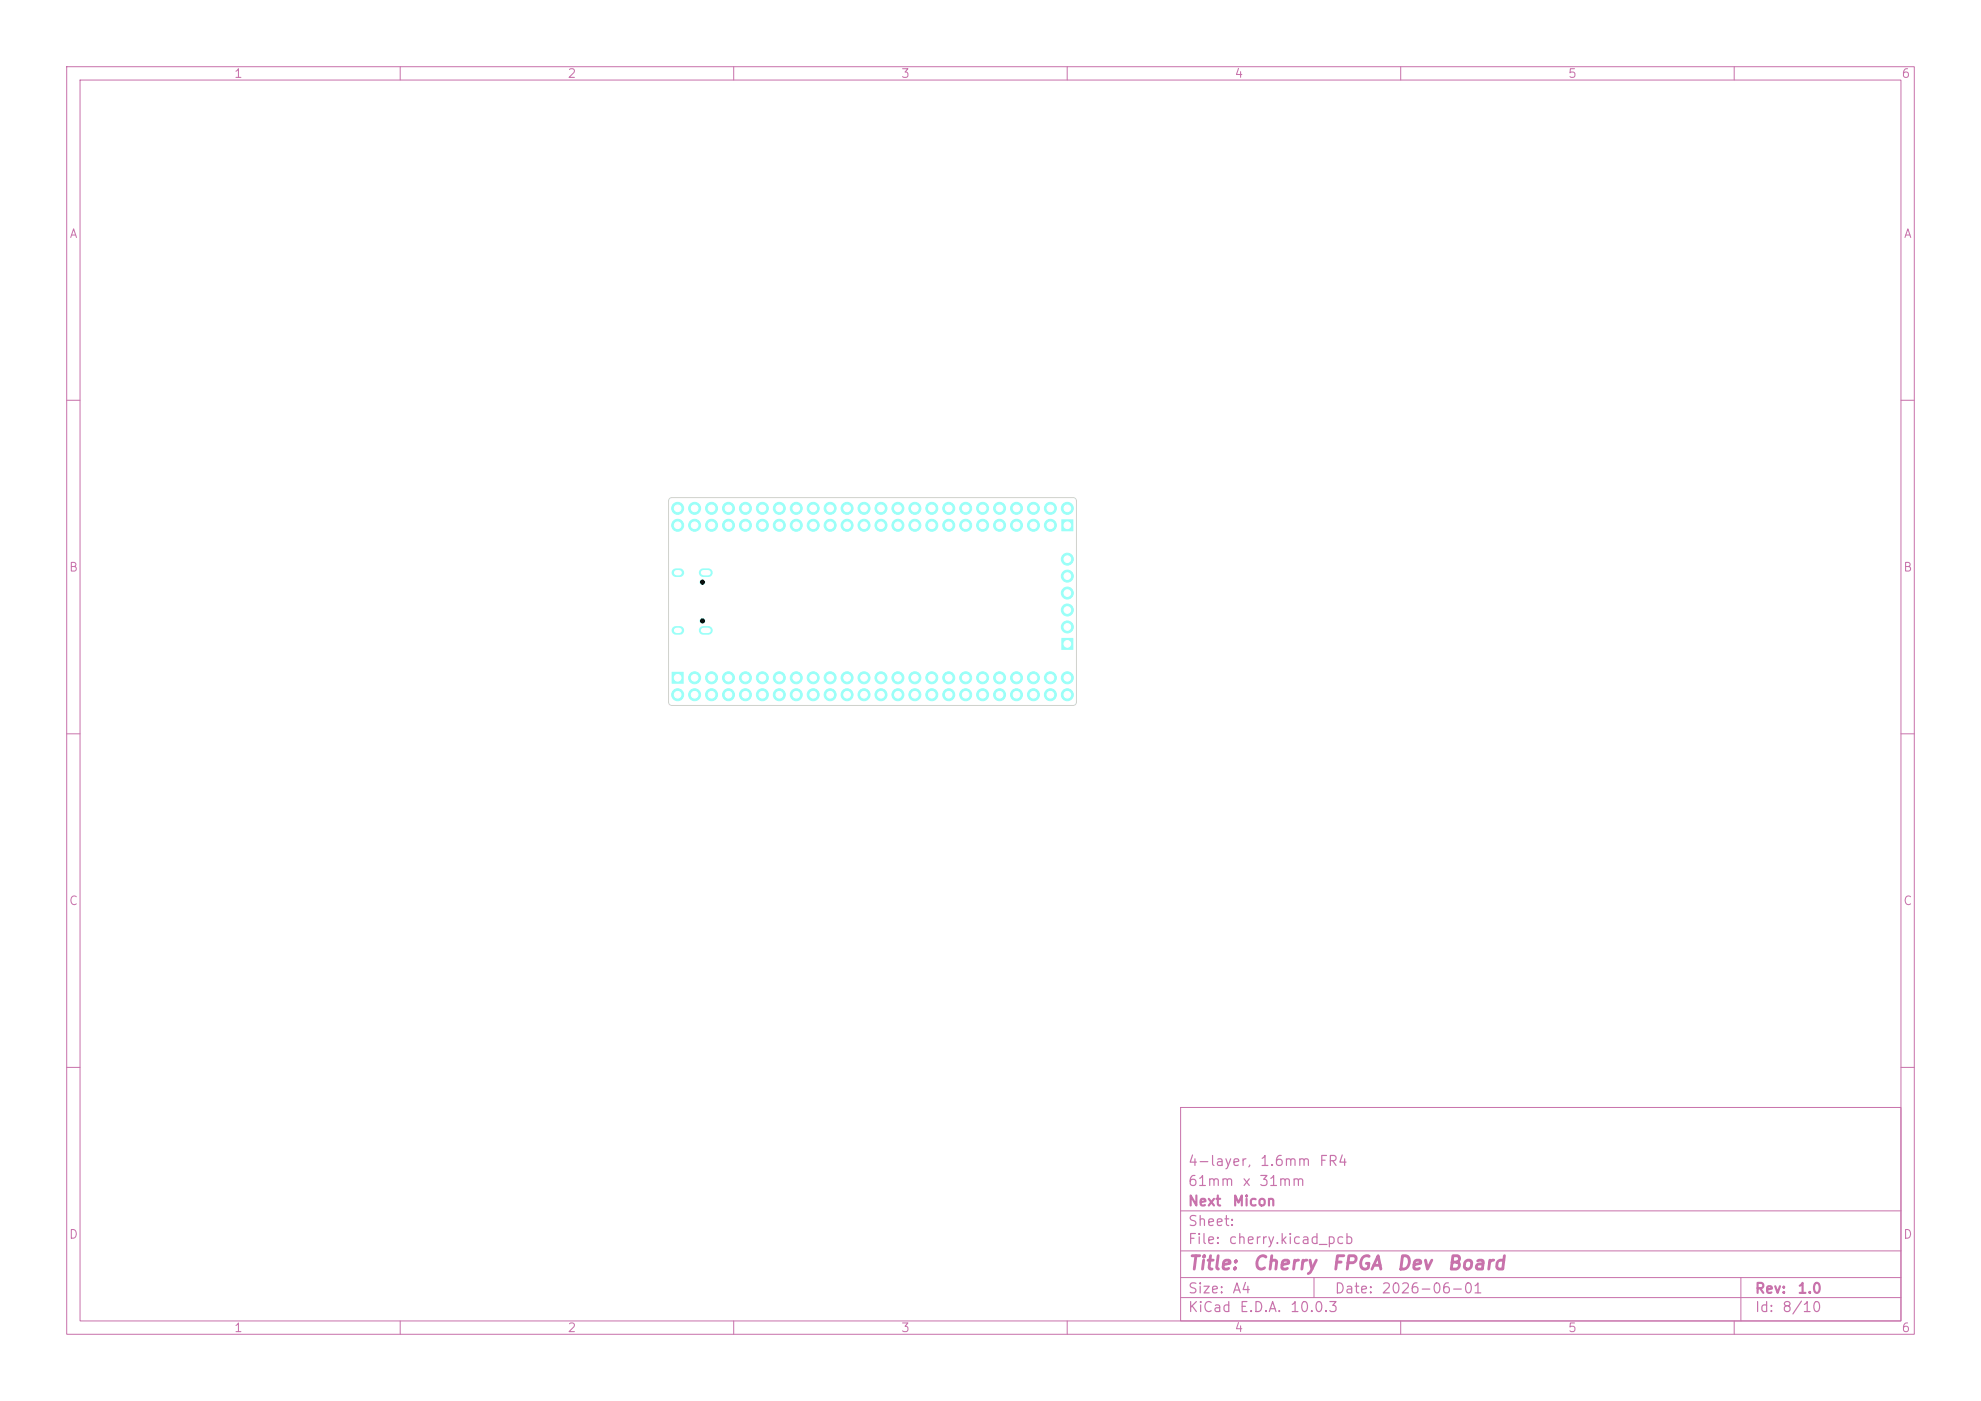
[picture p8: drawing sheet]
<svg xmlns="http://www.w3.org/2000/svg" width="297mm" height="210mm" viewBox="0 0 297 210" stroke-linecap="round" stroke-linejoin="round" font-family="sans-serif">
<defs><g id="words">
<g font-size="2" fill="#c872ab">
<text x="178" y="190.8">Title:</text>
<text x="187.7" y="190.8">Cherry</text>
<text x="199.5" y="190.8">FPGA</text>
<text x="209.3" y="190.8">Dev</text>
<text x="216.8" y="190.8">Board</text>
</g>
<g font-size="1.5" fill="#c872ab">
<text x="178" y="178.2">61mm</text>
<text x="178" y="175.2">4-layer,</text>
<text x="186.2" y="178.2">x</text>
<text x="188.7" y="178.2">31mm</text>
<text x="188.8" y="175.2">1.6mm</text>
<text x="197.7" y="175.2">FR4</text>
<text x="178" y="184.2">Sheet:</text>
<text x="178" y="181.2">Next</text>
<text x="184.7" y="181.2">Micon</text>
<text x="178" y="186.9">File:</text>
<text x="184.1" y="186.9">cherry.kicad_pcb</text>
<text x="178" y="197.1">KiCad</text>
<text x="178" y="194.3">Size:</text>
<text x="184.7" y="194.3">A4</text>
<text x="185.7" y="197.1">E.D.A.</text>
<text x="193.3" y="197.1">10.0.3</text>
<text x="200" y="194.3">Date:</text>
<text x="207" y="194.3">2026-06-01</text>
<text x="263" y="194.3">Rev:</text>
<text x="263" y="197.1">Id:</text>
<text x="267.1" y="197.1">8/10</text>
<text x="269.4" y="194.3">1.0</text>
</g>
<g font-size="1.3" fill="#c872ab">
<text x="35" y="12">1</text>
<text x="85" y="12">2</text>
<text x="135" y="12">3</text>
<text x="185" y="12">4</text>
<text x="235" y="12">5</text>
<text x="285" y="12">6</text>
<text x="10.3" y="36">A</text>
<text x="285.4" y="36">A</text>
<text x="10.3" y="86">B</text>
<text x="285.3" y="86">B</text>
<text x="10.3" y="136">C</text>
<text x="285.3" y="136">C</text>
<text x="10.3" y="186">D</text>
<text x="285.3" y="186">D</text>
<text x="35" y="200">1</text>
<text x="85" y="200">2</text>
<text x="135" y="200">3</text>
<text x="185" y="200">4</text>
<text x="235" y="200">5</text>
<text x="285" y="200">6</text>
</g>
</g></defs>
<g fill="none" stroke="#c872ab" stroke-width=".15">
<path d="M10 10h277v190h-277zM12 12h273v186h-273zM60 10v2M110 10v2M160 10v2M210 10v2M260 10v2M10 60h2M285 60h2M10 110h2M285 110h2M10 160h2"/>
<path d="M177 166h108v32h-108zM285 160h2M60 198v2M110 198v2M160 198v2M177 194.5h108M177 191.5h108M177 187.5h108M177 181.5h108M197 191.5v3M210 198v2M260 198v2"/>
<path d="M261 191.5v6.5"/>
</g>
<g fill="#9afff8" stroke="#9afff8" stroke-width=".15">
<circle cx="105.3" cy="87.3" r=".35"/>
<circle cx="105.3" cy="93.1" r=".35"/>
</g>
<path d="M101.3 85.8h.6M101.3 94.5h.6M105.4 85.8h.8M105.4 94.5h.8" fill="none" stroke="#9afff8" stroke-width="1.3"/>
<path d="M159.1 77.9h1.8v1.7h-1.8z" fill="#9afff8"/>
<g fill="#9afff8" stroke="#9afff8" stroke-width=".15">
<circle cx="160" cy="76.2" r=".9"/>
<circle cx="157.5" cy="78.7" r=".9"/>
<circle cx="157.5" cy="76.2" r=".9"/>
<circle cx="154.9" cy="78.7" r=".9"/>
<circle cx="154.9" cy="76.2" r=".9"/>
<circle cx="152.4" cy="78.7" r=".9"/>
<circle cx="152.4" cy="76.2" r=".9"/>
<circle cx="149.9" cy="78.7" r=".9"/>
<circle cx="149.9" cy="76.2" r=".9"/>
<circle cx="147.3" cy="78.7" r=".9"/>
<circle cx="147.3" cy="76.2" r=".9"/>
<circle cx="144.8" cy="78.7" r=".9"/>
<circle cx="144.8" cy="76.2" r=".9"/>
<circle cx="142.2" cy="78.7" r=".9"/>
<circle cx="142.2" cy="76.2" r=".9"/>
<circle cx="139.7" cy="78.7" r=".9"/>
<circle cx="139.7" cy="76.2" r=".9"/>
<circle cx="137.2" cy="78.7" r=".9"/>
<circle cx="137.2" cy="76.2" r=".9"/>
<circle cx="134.6" cy="78.7" r=".9"/>
<circle cx="134.6" cy="76.2" r=".9"/>
<circle cx="132.1" cy="78.7" r=".9"/>
<circle cx="132.1" cy="76.2" r=".9"/>
<circle cx="129.5" cy="78.7" r=".9"/>
<circle cx="129.5" cy="76.2" r=".9"/>
<circle cx="127" cy="78.7" r=".9"/>
<circle cx="127" cy="76.2" r=".9"/>
<circle cx="124.5" cy="78.7" r=".9"/>
<circle cx="124.5" cy="76.2" r=".9"/>
<circle cx="121.9" cy="78.7" r=".9"/>
<circle cx="121.9" cy="76.2" r=".9"/>
<circle cx="119.4" cy="78.7" r=".9"/>
<circle cx="119.4" cy="76.2" r=".9"/>
<circle cx="116.8" cy="78.7" r=".9"/>
<circle cx="116.8" cy="76.2" r=".9"/>
<circle cx="114.3" cy="78.7" r=".9"/>
<circle cx="114.3" cy="76.2" r=".9"/>
<circle cx="111.8" cy="78.7" r=".9"/>
<circle cx="111.8" cy="76.2" r=".9"/>
<circle cx="109.2" cy="78.7" r=".9"/>
<circle cx="109.2" cy="76.2" r=".9"/>
<circle cx="106.7" cy="78.7" r=".9"/>
<circle cx="106.7" cy="76.2" r=".9"/>
<circle cx="104.1" cy="78.7" r=".9"/>
<circle cx="104.1" cy="76.2" r=".9"/>
<circle cx="101.6" cy="78.7" r=".9"/>
<circle cx="101.6" cy="76.2" r=".9"/>
</g>
<path d="M159.1 95.6h1.8v1.8h-1.8z" fill="#9afff8"/>
<g fill="#9afff8" stroke="#9afff8" stroke-width=".15">
<circle cx="160" cy="94" r=".9"/>
<circle cx="160" cy="91.4" r=".9"/>
<circle cx="160" cy="88.9" r=".9"/>
<circle cx="160" cy="86.4" r=".9"/>
<circle cx="160" cy="83.8" r=".9"/>
</g>
<path d="M100.7 100.7h1.8v1.8h-1.8z" fill="#9afff8"/>
<g fill="#9afff8" stroke="#9afff8" stroke-width=".15">
<circle cx="101.6" cy="104.1" r=".9"/>
<circle cx="104.1" cy="101.6" r=".9"/>
<circle cx="104.1" cy="104.1" r=".9"/>
<circle cx="106.7" cy="101.6" r=".9"/>
<circle cx="106.7" cy="104.1" r=".9"/>
<circle cx="109.2" cy="101.6" r=".9"/>
<circle cx="109.2" cy="104.1" r=".9"/>
<circle cx="111.8" cy="101.6" r=".9"/>
<circle cx="111.8" cy="104.1" r=".9"/>
<circle cx="114.3" cy="101.6" r=".9"/>
<circle cx="114.3" cy="104.1" r=".9"/>
<circle cx="116.8" cy="101.6" r=".9"/>
<circle cx="116.8" cy="104.1" r=".9"/>
<circle cx="119.4" cy="101.6" r=".9"/>
<circle cx="119.4" cy="104.1" r=".9"/>
<circle cx="121.9" cy="101.6" r=".9"/>
<circle cx="121.9" cy="104.1" r=".9"/>
<circle cx="124.5" cy="101.6" r=".9"/>
<circle cx="124.5" cy="104.1" r=".9"/>
<circle cx="127" cy="101.6" r=".9"/>
<circle cx="127" cy="104.1" r=".9"/>
<circle cx="129.5" cy="101.6" r=".9"/>
<circle cx="129.5" cy="104.1" r=".9"/>
<circle cx="132.1" cy="101.6" r=".9"/>
<circle cx="132.1" cy="104.1" r=".9"/>
<circle cx="134.6" cy="101.6" r=".9"/>
<circle cx="134.6" cy="104.1" r=".9"/>
<circle cx="137.2" cy="101.6" r=".9"/>
<circle cx="137.2" cy="104.1" r=".9"/>
<circle cx="139.7" cy="101.6" r=".9"/>
<circle cx="139.7" cy="104.1" r=".9"/>
<circle cx="142.2" cy="101.6" r=".9"/>
<circle cx="142.2" cy="104.1" r=".9"/>
<circle cx="144.8" cy="101.6" r=".9"/>
<circle cx="144.8" cy="104.1" r=".9"/>
<circle cx="147.3" cy="101.6" r=".9"/>
<circle cx="147.3" cy="104.1" r=".9"/>
<circle cx="149.9" cy="101.6" r=".9"/>
<circle cx="149.9" cy="104.1" r=".9"/>
<circle cx="152.4" cy="101.6" r=".9"/>
<circle cx="152.4" cy="104.1" r=".9"/>
<circle cx="154.9" cy="101.6" r=".9"/>
<circle cx="154.9" cy="104.1" r=".9"/>
<circle cx="157.5" cy="101.6" r=".9"/>
<circle cx="157.5" cy="104.1" r=".9"/>
<circle cx="160" cy="101.6" r=".9"/>
<circle cx="160" cy="104.1" r=".9"/>
</g>
<path d="M100.4 74.7l.3-.1h60.2a.5 .5 0 0 1 .5 .5v30.2a.5 .5 0 0 1-.5 .5h-60.2a.5 .5 0 0 1-.5-.5v-30.2z" fill="none" stroke="#d0d2cd" stroke-width=".15"/>
<g fill="#000" stroke="#000" stroke-width=".15">
<circle cx="105.3" cy="87.3" r=".3"/>
<circle cx="105.3" cy="93.1" r=".3"/>
</g>
<path d="M101.4 85.8h.4M101.4 94.5h.4M105.5 85.8h.7M105.5 94.5h.7" fill="none" stroke="#fff" stroke-width=".8"/>
<g fill="#fff" stroke="#fff" stroke-width=".15">
<circle cx="160" cy="78.7" r=".5"/>
<circle cx="160" cy="76.2" r=".5"/>
<circle cx="157.5" cy="78.7" r=".5"/>
<circle cx="157.5" cy="76.2" r=".5"/>
<circle cx="154.9" cy="78.7" r=".5"/>
<circle cx="154.9" cy="76.2" r=".5"/>
<circle cx="152.4" cy="78.7" r=".5"/>
<circle cx="152.4" cy="76.2" r=".5"/>
<circle cx="149.9" cy="78.7" r=".5"/>
<circle cx="149.9" cy="76.2" r=".5"/>
<circle cx="147.3" cy="78.7" r=".5"/>
<circle cx="147.3" cy="76.2" r=".5"/>
<circle cx="144.8" cy="78.7" r=".5"/>
<circle cx="144.8" cy="76.2" r=".5"/>
<circle cx="142.2" cy="78.7" r=".5"/>
<circle cx="142.2" cy="76.2" r=".5"/>
<circle cx="139.7" cy="78.7" r=".5"/>
<circle cx="139.7" cy="76.2" r=".5"/>
<circle cx="137.2" cy="78.7" r=".5"/>
<circle cx="137.2" cy="76.2" r=".5"/>
<circle cx="134.6" cy="78.7" r=".5"/>
<circle cx="134.6" cy="76.2" r=".5"/>
<circle cx="132.1" cy="78.7" r=".5"/>
<circle cx="132.1" cy="76.2" r=".5"/>
<circle cx="129.5" cy="78.7" r=".5"/>
<circle cx="129.5" cy="76.2" r=".5"/>
<circle cx="127" cy="78.7" r=".5"/>
<circle cx="127" cy="76.2" r=".5"/>
<circle cx="124.5" cy="78.7" r=".5"/>
<circle cx="124.5" cy="76.2" r=".5"/>
<circle cx="121.9" cy="78.7" r=".5"/>
<circle cx="121.9" cy="76.2" r=".5"/>
<circle cx="119.4" cy="78.7" r=".5"/>
<circle cx="119.4" cy="76.2" r=".5"/>
<circle cx="116.8" cy="78.7" r=".5"/>
<circle cx="116.8" cy="76.2" r=".5"/>
<circle cx="114.3" cy="78.7" r=".5"/>
<circle cx="114.3" cy="76.2" r=".5"/>
<circle cx="111.8" cy="78.7" r=".5"/>
<circle cx="111.8" cy="76.2" r=".5"/>
<circle cx="109.2" cy="78.7" r=".5"/>
<circle cx="109.2" cy="76.2" r=".5"/>
<circle cx="106.7" cy="78.7" r=".5"/>
<circle cx="106.7" cy="76.2" r=".5"/>
<circle cx="104.1" cy="78.7" r=".5"/>
<circle cx="104.1" cy="76.2" r=".5"/>
<circle cx="101.6" cy="78.7" r=".5"/>
<circle cx="101.6" cy="76.2" r=".5"/>
<circle cx="160" cy="96.5" r=".5"/>
<circle cx="160" cy="94" r=".5"/>
<circle cx="160" cy="91.4" r=".5"/>
<circle cx="160" cy="88.9" r=".5"/>
<circle cx="160" cy="86.4" r=".5"/>
<circle cx="160" cy="83.8" r=".5"/>
<circle cx="101.6" cy="101.6" r=".5"/>
<circle cx="101.6" cy="104.1" r=".5"/>
<circle cx="104.1" cy="101.6" r=".5"/>
<circle cx="104.1" cy="104.1" r=".5"/>
<circle cx="106.7" cy="101.6" r=".5"/>
<circle cx="106.7" cy="104.1" r=".5"/>
<circle cx="109.2" cy="101.6" r=".5"/>
<circle cx="109.2" cy="104.1" r=".5"/>
<circle cx="111.8" cy="101.6" r=".5"/>
<circle cx="111.8" cy="104.1" r=".5"/>
<circle cx="114.3" cy="101.6" r=".5"/>
<circle cx="114.3" cy="104.1" r=".5"/>
<circle cx="116.8" cy="101.6" r=".5"/>
<circle cx="116.8" cy="104.1" r=".5"/>
<circle cx="119.4" cy="101.6" r=".5"/>
<circle cx="119.4" cy="104.1" r=".5"/>
<circle cx="121.9" cy="101.6" r=".5"/>
<circle cx="121.9" cy="104.1" r=".5"/>
<circle cx="124.5" cy="101.6" r=".5"/>
<circle cx="124.5" cy="104.1" r=".5"/>
<circle cx="127" cy="101.6" r=".5"/>
<circle cx="127" cy="104.1" r=".5"/>
<circle cx="129.5" cy="101.6" r=".5"/>
<circle cx="129.5" cy="104.1" r=".5"/>
<circle cx="132.1" cy="101.6" r=".5"/>
<circle cx="132.1" cy="104.1" r=".5"/>
<circle cx="134.6" cy="101.6" r=".5"/>
<circle cx="134.6" cy="104.1" r=".5"/>
<circle cx="137.2" cy="101.6" r=".5"/>
<circle cx="137.2" cy="104.1" r=".5"/>
<circle cx="139.7" cy="101.6" r=".5"/>
<circle cx="139.7" cy="104.1" r=".5"/>
<circle cx="142.2" cy="101.6" r=".5"/>
<circle cx="142.2" cy="104.1" r=".5"/>
<circle cx="144.8" cy="101.6" r=".5"/>
<circle cx="144.8" cy="104.1" r=".5"/>
<circle cx="147.3" cy="101.6" r=".5"/>
<circle cx="147.3" cy="104.1" r=".5"/>
<circle cx="149.9" cy="101.6" r=".5"/>
<circle cx="149.9" cy="104.1" r=".5"/>
<circle cx="152.4" cy="101.6" r=".5"/>
<circle cx="152.4" cy="104.1" r=".5"/>
<circle cx="154.9" cy="101.6" r=".5"/>
<circle cx="154.9" cy="104.1" r=".5"/>
<circle cx="157.5" cy="101.6" r=".5"/>
<circle cx="157.5" cy="104.1" r=".5"/>
<circle cx="160" cy="101.6" r=".5"/>
<circle cx="160" cy="104.1" r=".5"/>
</g>
<use href="#words"/>
</svg>
